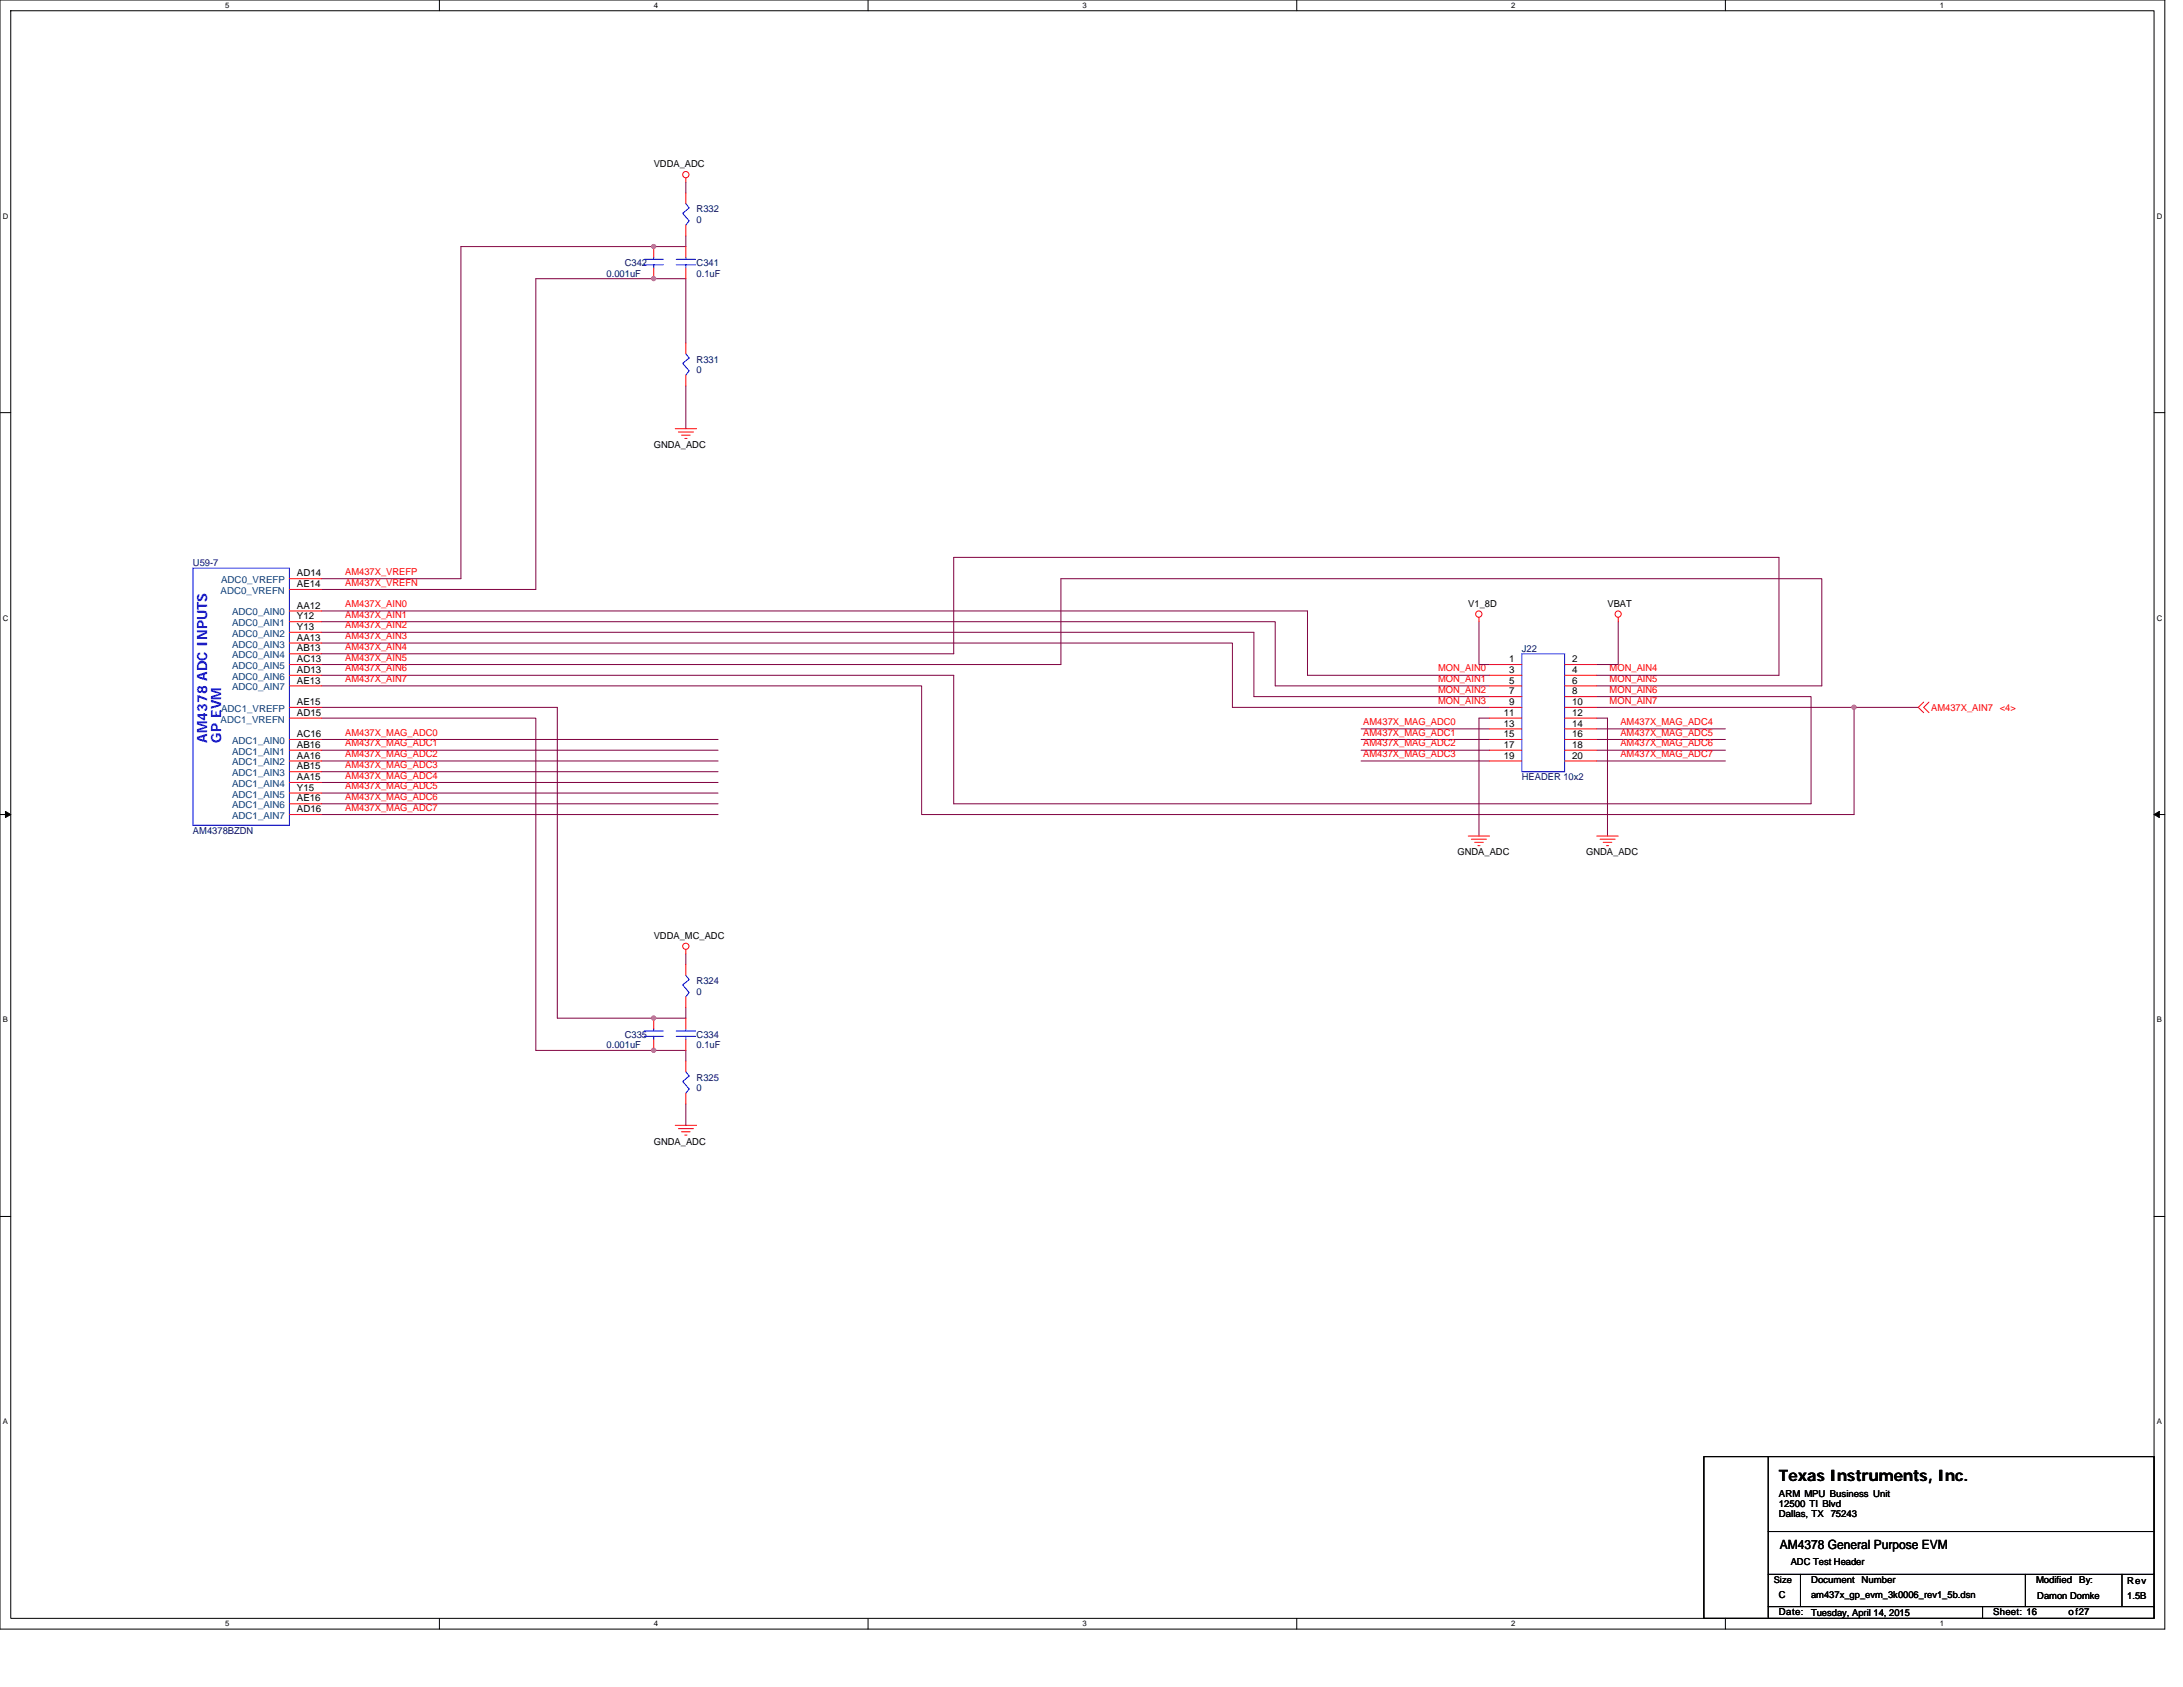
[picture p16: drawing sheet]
<svg xmlns="http://www.w3.org/2000/svg" width="279mm" height="216mm" viewBox="0 0 279 216" stroke-linecap="round" stroke-linejoin="round" font-family="sans-serif">
<defs><g id="words">
<text font-size="2" x="227.7" y="189.5">Texas Instruments, Inc.</text>
<g font-size="1.8" fill="#00f">
<text x="26.5" y="95.1" transform="rotate(-90 26.5 95.1)">AM4378 ADC INPUTS</text>
<text x="28.3" y="95.1" transform="rotate(-90 28.3 95.1)">GP EVM</text>
</g>
<text font-size="1.6" x="227.8" y="198.2">AM4378 General Purpose EVM</text>
<g font-size="1.2">
<text x="83.7" y="21.4">VDDA_ADC</text>
<text x="83.7" y="57.4">GNDA_ADC</text>
<text x="38" y="73.8">AD14</text>
<text x="38" y="77.9">AA12</text>
<text x="38" y="75.1">AE14</text>
<text x="187.9" y="77.7">V1_8D</text>
<text x="205.7" y="77.7">VBAT</text>
<text x="38" y="79.3">Y12</text>
<text x="38" y="80.6">Y13</text>
<text x="38" y="82">AA13</text>
<text x="38" y="83.4">AB13</text>
<text x="38" y="84.8">AC13</text>
<text x="38" y="86.1">AD13</text>
<text x="38" y="87.5">AE13</text>
<text x="193.1" y="84.8">1</text>
<text x="193.1" y="86.1">3</text>
<text x="193.1" y="87.5">5</text>
<text x="193.1" y="88.9">7</text>
<text x="201.2" y="84.8">2</text>
<text x="201.2" y="86.1">4</text>
<text x="201.2" y="87.5">6</text>
<text x="201.2" y="88.9">8</text>
<text x="38" y="90.2">AE15</text>
<text x="38" y="94.3">AC16</text>
<text x="38" y="95.7">AB16</text>
<text x="38" y="91.6">AD15</text>
<text x="192.5" y="91.6">11</text>
<text x="192.5" y="93">13</text>
<text x="192.5" y="94.3">15</text>
<text x="192.5" y="95.7">17</text>
<text x="193.1" y="90.2">9</text>
<text x="201.2" y="90.2">10</text>
<text x="201.2" y="91.6">12</text>
<text x="201.2" y="93">14</text>
<text x="201.2" y="94.3">16</text>
<text x="201.2" y="95.7">18</text>
<text x="38" y="97.1">AA16</text>
<text x="38" y="98.5">AB15</text>
<text x="38" y="99.8">AA15</text>
<text x="38" y="101.2">Y15</text>
<text x="192.5" y="97.1">19</text>
<text x="201.2" y="97.1">20</text>
<text x="38" y="102.6">AE16</text>
<text x="38" y="103.9">AD16</text>
<text x="186.5" y="109.5">GNDA_ADC</text>
<text x="203" y="109.5">GNDA_ADC</text>
<text x="83.7" y="120.2">VDDA_MC_ADC</text>
<text x="83.7" y="146.5">GNDA_ADC</text>
<text x="227.7" y="191.6">ARM MPU Business Unit</text>
<text x="227.7" y="192.9">12500 TI Blvd</text>
<text x="227.7" y="194.2">Dallas, TX</text>
<text x="234.3" y="194.2">75243</text>
<text x="227" y="202.6">Size</text>
<text x="229.2" y="200.3">ADC Test Header</text>
<text x="231.8" y="202.6">Document</text>
<text x="238.3" y="202.6">Number</text>
<text x="260.6" y="202.6">Modified</text>
<text x="266.1" y="202.6">By:</text>
<text x="272.3" y="202.8">Rev</text>
<text x="227.7" y="206.7">Date:</text>
<text x="227.7" y="204.5">C</text>
<text x="231.8" y="206.9">Tuesday, April 14, 2015</text>
<text x="231.8" y="204.5">am437x_gp_evm_3k0006_rev1_5b.dsn</text>
<text x="255.1" y="206.7">Sheet: 16</text>
<text x="260.8" y="204.7">Damon Domke</text>
<text x="264.7" y="206.7">of27</text>
<text x="272.3" y="204.7">1.5B</text>
</g>
<g font-size="1.2" fill="#000080">
<text x="89.2" y="27.2">R332</text>
<text x="89.2" y="28.6">0</text>
<text x="77.6" y="35.4">0.001uF</text>
<text x="80" y="34">C342</text>
<text x="89.2" y="34">C341</text>
<text x="89.2" y="35.4">0.1uF</text>
<text x="89.2" y="46.4">R331</text>
<text x="89.2" y="47.8">0</text>
<text x="24.7" y="72.5">U59-7</text>
<text x="194.8" y="83.4">J22</text>
<text x="194.8" y="99.9">HEADER 10x2</text>
<text x="24.7" y="106.7">AM4378BZDN</text>
<text x="89.2" y="125.9">R324</text>
<text x="89.2" y="127.3">0</text>
<text x="77.6" y="134.2">0.001uF</text>
<text x="80" y="132.8">C335</text>
<text x="89.2" y="132.8">C334</text>
<text x="89.2" y="134.2">0.1uF</text>
<text x="89.2" y="138.3">R325</text>
<text x="89.2" y="139.7">0</text>
</g>
<g font-size="1.2" fill="#004080">
<text x="28.2" y="76">ADC0_VREFN</text>
<text x="28.3" y="74.6">ADC0_VREFP</text>
<text x="29.7" y="78.8">ADC0_AIN0</text>
<text x="29.7" y="80.1">ADC0_AIN1</text>
<text x="29.7" y="81.5">ADC0_AIN2</text>
<text x="29.7" y="82.9">ADC0_AIN3</text>
<text x="29.7" y="84.2">ADC0_AIN4</text>
<text x="29.7" y="85.6">ADC0_AIN5</text>
<text x="29.7" y="87">ADC0_AIN6</text>
<text x="29.7" y="88.3">ADC0_AIN7</text>
<text x="28.2" y="92.5">ADC1_VREFN</text>
<text x="28.3" y="91.1">ADC1_VREFP</text>
<text x="29.7" y="95.2">ADC1_AIN0</text>
<text x="29.7" y="96.6">ADC1_AIN1</text>
<text x="29.7" y="98">ADC1_AIN2</text>
<text x="29.7" y="99.3">ADC1_AIN3</text>
<text x="29.7" y="100.7">ADC1_AIN4</text>
<text x="29.7" y="102.1">ADC1_AIN5</text>
<text x="29.7" y="103.4">ADC1_AIN6</text>
<text x="29.7" y="104.8">ADC1_AIN7</text>
</g>
<g font-size="1.2" fill="#f00">
<text x="44.2" y="73.6">AM437X_VREFP</text>
<text x="44.2" y="75">AM437X_VREFN</text>
<text x="44.2" y="77.7">AM437X_AIN0</text>
<text x="44.2" y="79.1">AM437X_AIN1</text>
<text x="44.2" y="81.8">AM437X_AIN3</text>
<text x="44.2" y="83.2">AM437X_AIN4</text>
<text x="44.2" y="80.4">AM437X_AIN2</text>
<text x="44.2" y="84.6">AM437X_AIN5</text>
<text x="44.2" y="85.9">AM437X_AIN6</text>
<text x="44.2" y="87.3">AM437X_AIN7</text>
<text x="184.1" y="85.9">MON_AIN0</text>
<text x="184.1" y="87.3">MON_AIN1</text>
<text x="184.1" y="88.7">MON_AIN2</text>
<text x="206" y="87.3">MON_AIN5</text>
<text x="206" y="85.9">MON_AIN4</text>
<text x="206" y="88.7">MON_AIN6</text>
<text x="44.2" y="94.1">AM437X_MAG_ADC0</text>
<text x="44.2" y="95.5">AM437X_MAG_ADC1</text>
<text x="174.5" y="92.8">AM437X_MAG_ADC0</text>
<text x="174.5" y="94.1">AM437X_MAG_ADC1</text>
<text x="174.5" y="95.5">AM437X_MAG_ADC2</text>
<text x="184.1" y="90">MON_AIN3</text>
<text x="206" y="90">MON_AIN7</text>
<text x="207.4" y="92.8">AM437X_MAG_ADC4</text>
<text x="207.4" y="94.1">AM437X_MAG_ADC5</text>
<text x="207.4" y="95.5">AM437X_MAG_ADC6</text>
<text x="247.2" y="91">AM437X_AIN7 &lt;4&gt;</text>
<text x="44.2" y="96.9">AM437X_MAG_ADC2</text>
<text x="44.2" y="98.3">AM437X_MAG_ADC3</text>
<text x="44.2" y="99.7">AM437X_MAG_ADC4</text>
<text x="44.2" y="101">AM437X_MAG_ADC5</text>
<text x="174.5" y="96.9">AM437X_MAG_ADC3</text>
<text x="207.4" y="96.9">AM437X_MAG_ADC7</text>
<text x="44.2" y="103.8">AM437X_MAG_ADC7</text>
<text x="44.2" y="102.4">AM437X_MAG_ADC6</text>
</g>
<g font-size="1">
<text x="28.8" y="1">5</text>
<text x="83.7" y="1">4</text>
<text x="138.5" y="1">3</text>
<text x="193.4" y="1">2</text>
<text x="248.3" y="1">1</text>
<text x=".4" y="28">D</text>
<text x="276.1" y="28">D</text>
<text x=".4" y="79.4">C</text>
<text x="276.1" y="79.4">C</text>
<text x=".4" y="130.9">B</text>
<text x="276.1" y="130.9">B</text>
<text x=".4" y="182.3">A</text>
<text x="276.1" y="182.3">A</text>
<text x="28.8" y="208.2">5</text>
<text x="83.7" y="208.2">4</text>
<text x="138.5" y="208.2">3</text>
<text x="193.4" y="208.2">2</text>
<text x="248.3" y="208.2">1</text>
</g>
</g></defs>
<path d="M0 0h277.1v208.5h-277.1zM1.4 1.4h274.3v205.7h-274.3z" fill="none" stroke="#000" stroke-width=".13"/>
<g fill="#fff">
<path d="M28.8 .1h.6v1.1h-.6z"/>
<path d="M28.8 207.3h.6v1.1h-.6z"/>
</g>
<path d="M56.2 0v1.4M56.2 207.1v1.4" fill="none" stroke="#000" stroke-width=".13"/>
<g fill="#fff">
<path d="M83.7 .1h.5v1.1h-.5z"/>
<path d="M83.7 207.3h.5v1.1h-.5z"/>
</g>
<path d="M111.1 0v1.4M111.1 207.1v1.4" fill="none" stroke="#000" stroke-width=".13"/>
<g fill="#fff">
<path d="M138.5 .1h.6v1.1h-.6z"/>
<path d="M138.5 207.3h.6v1.1h-.6z"/>
</g>
<path d="M166 0v1.4M166 207.1v1.4" fill="none" stroke="#000" stroke-width=".13"/>
<g fill="#fff">
<path d="M193.4 .1h.6v1.1h-.6z"/>
<path d="M193.4 207.3h.6v1.1h-.6z"/>
</g>
<path d="M220.8 0v1.4M220.8 207.1v1.4" fill="none" stroke="#000" stroke-width=".13"/>
<g fill="#fff">
<path d="M248.3 .1h.5v1.1h-.5z"/>
<path d="M248.3 207.3h.5v1.1h-.5z"/>
<path d="M.4 27.1h.7v1.1h-.7z"/>
<path d="M276.1 27.1h.7v1.1h-.7z"/>
<path d="M.4 78.5h.7v1.1h-.7z"/>
<path d="M276.1 78.5h.7v1.1h-.7z"/>
</g>
<path d="M0 52.8h1.4M275.7 52.8h1.4" fill="none" stroke="#000" stroke-width=".13"/>
<g fill="#fff">
<path d="M.4 130h.6v1.1h-.6z"/>
<path d="M276.1 130h.6v1.1h-.6z"/>
</g>
<path d="M0 104.2h1.4M275.7 104.2h1.4" fill="none" stroke="#000" stroke-width=".13"/>
<path d="M.7 103.8l.7 .4-.7 .4zM275.7 104.2l.7-.4v.8z" fill="#000" stroke="#000" stroke-width=".13"/>
<g fill="#fff">
<path d="M.4 181.4h.6v1.1h-.6z"/>
<path d="M276.1 181.4h.6v1.1h-.6z"/>
</g>
<path d="M0 155.7h1.4M275.7 155.7h1.4M218.1 186.4h57.6v20.7h-57.6zM226.3 186.4v20.6M226.3 196h49.4M226.3 201.5h49.4M226.3 205.6h49.4M230.4 201.5v4.1M253.7 205.6v1.4M259.2 201.5v4.1M271.6 201.5v4.1" fill="none" stroke="#000" stroke-width=".13"/>
<g fill="none" stroke="#800040" stroke-width=".13">
<path d="M87.8 23.3v1.4M87.8 30.2v1.4h-28.8v42.5h-17.9M87.8 49.4v5.5M87.8 43.9v-8.2h-19.2v39.7h-27.5M41.1 79.6h122.1v8.2h27.4M41.1 78.2h126.2v8.2h23.3M189.3 79.6v5.4h1.3M207.1 79.6v5.4h-2.7M41.1 87.8h76.9v16.4h119.3v-13.7M41.1 94.6h50.8M41.1 91.9h27.5v42.5h19.2v1.4M41.1 83.7h81v-12.4h105.6v15.1h-23.3"/>
<path d="M41.1 86.4h81v16.5h109.7v-13.7h-27.4M41.1 90.5h30.2v39.8h16.5v-1.4M41.1 96h50.8M41.1 97.4h50.8M41.1 98.8h50.8M41.1 82.3h116.6v8.2h32.9M41.1 80.9h119.4v8.3h30.1M41.1 85h94.7v-10.9h97.4v13.7h-28.8M174.2 94.6h16.4M174.2 96h16.4M174.2 97.4h16.4M174.2 93.3h16.4"/>
<path d="M190.6 91.9h-1.3v15.1M204.4 90.5h32.9M204.4 93.3h16.4M204.4 94.6h16.4M204.4 96h16.4M204.4 97.4h16.4M204.4 91.9h1.3v15.1M237.3 90.5h8.2M41.1 100.1h50.8M41.1 104.2h50.8M41.1 102.9h50.8M41.1 101.5h50.8"/>
<path d="M87.8 122.1v1.3M87.8 141.3v2.7"/>
</g>
<g fill="#f0f" stroke="#f0f" stroke-width=".13">
<circle cx="237.3" cy="90.5" r=".27"/>
<circle cx="83.7" cy="31.5" r=".27"/>
<circle cx="83.7" cy="35.7" r=".27"/>
<circle cx="83.7" cy="130.3" r=".27"/>
<circle cx="83.7" cy="134.4" r=".27"/>
</g>
<g fill="none" stroke="#f00" stroke-width=".13">
<path d="M83.7 31.6v1.3M83.7 34.3v1.4M87.8 22.8v.5M87.8 28.8v1.4M87.8 24.7v1.4M87.8 31.6v1.3M87.8 34.3v1.4M86.4 54.9h2.8M86.8 55.3h2M87.2 55.7h1.1M87.7 56.1h.2M87.8 48v1.4"/>
<path d="M87.8 43.9v1.4M37 74.1h4.1M37 75.4h4.1M37 78.2h4.1M37 79.6h4.1M189.3 79v.6M207.1 79v.6M37 80.9h4.1M37 82.3h4.1M37 83.7h4.1M37 85h4.1M37 86.4h4.1"/>
<path d="M37 87.8h4.1M37 90.5h4.1M37 91.9h4.1M37 94.6h4.1M37 96h4.1M37 97.4h4.1M37 98.8h4.1M190.6 85h4.2M190.6 86.4h4.2M190.6 87.8h4.2M190.6 89.2h4.2M190.6 90.5h4.2"/>
<path d="M190.6 91.9h4.2M190.6 93.3h4.2M190.6 94.6h4.2M190.6 96h4.2M190.6 97.4h4.2M200.3 85h4.1M200.3 86.4h4.1M200.3 87.8h4.1M200.3 89.2h4.1M200.3 90.5h4.1M200.3 91.9h4.1M200.3 93.3h4.1"/>
<path d="M200.3 94.6h4.1M200.3 96h4.1M200.3 97.4h4.1M246.2 89.9l-.7 .6 .7 .7M246.9 89.9l-.7 .6 .7 .7M37 100.1h4.1M37 101.5h4.1M37 102.9h4.1M37 104.2h4.1M187.9 107h2.7M188.3 107.4h1.9M188.7 107.8h1.1"/>
<path d="M189.1 108.2h.3M204.4 107h2.7M204.8 107.4h1.9M205.2 107.8h1.1M205.6 108.2h.3M83.7 130.3v1.4M83.7 133.1v1.3M87.8 121.5v.6M87.8 127.6v1.3M87.8 123.4v1.4M87.8 130.3v1.4M87.8 133.1v1.3"/>
<path d="M87.8 139.9v1.4M87.8 135.8v1.4M86.4 144h2.8M86.8 144.4h2M87.2 144.8h1.1M87.7 145.3h.2"/>
<circle cx="87.8" cy="22.3" r=".4"/>
<circle cx="189.3" cy="78.6" r=".4"/>
<circle cx="207.1" cy="78.6" r=".4"/>
<circle cx="87.8" cy="121.1" r=".4"/>
</g>
<g fill="none" stroke="#00f" stroke-width=".13">
<path d="M82.4 33.9h2.5M82.4 33.2h2.5M83.7 32.9v.3M83.7 33.9v.4M86.6 33.9h2.4M86.6 33.2h2.4M87.8 26.1l.4 .5-.8 .7 .8 1-.4 .5M87.8 32.9v.3M87.8 33.9v.4M87.8 45.3l.4 .5-.8 .7 .8 1-.4 .5M24.7 72.7h12.3v32.9h-12.3zM194.8 83.7h5.5v15.1h-5.5z"/>
<path d="M82.4 132.6h2.5M82.4 132h2.5M83.7 131.7v.3M83.7 132.6v.5M86.6 132.6h2.4M86.6 132h2.4M87.8 124.8l.4 .6-.8 .6 .8 1-.4 .6M87.8 137.2l.4 .5-.8 .7 .8 1-.4 .5M87.8 131.7v.3M87.8 132.6v.5"/>
</g>
<use href="#words"/>
</svg>
